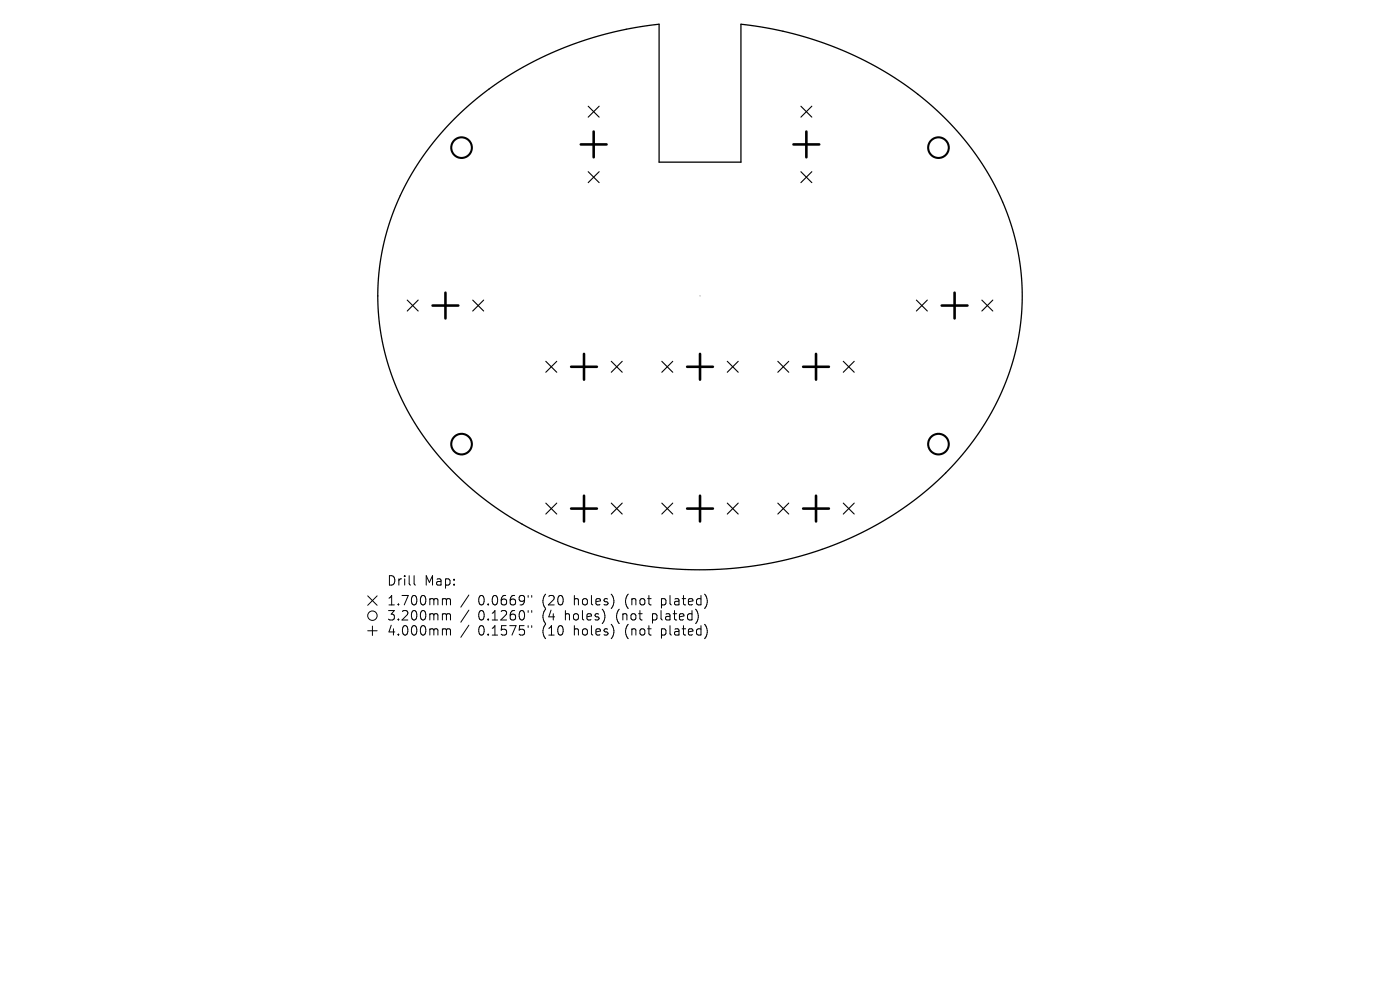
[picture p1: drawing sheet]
<svg xmlns="http://www.w3.org/2000/svg" width="297mm" height="210mm" viewBox="0 0 297 210" stroke-linecap="round" stroke-linejoin="round" font-family="sans-serif">
<defs><g id="words">
<g font-size="2.8">
<text x="82" y="124.5">Drill</text>
<text x="90" y="124.5">Map:</text>
<text x="82" y="128.7">1.700mm</text>
<text x="82" y="131.9">3.200mm</text>
<text x="101.5" y="128.7">0.0669&quot;</text>
<text x="101.5" y="131.9">0.1260&quot;</text>
<text x="115.2" y="128.7">(20</text>
<text x="115.2" y="131.9">(4</text>
<text x="120.1" y="131.9">holes)</text>
<text x="122" y="128.7">holes)</text>
<text x="131.2" y="131.9">(not</text>
<text x="133.1" y="128.7">(not</text>
<text x="139" y="131.9">plated)</text>
<text x="140.9" y="128.7">plated)</text>
<text x="82" y="135.1">4.000mm</text>
<text x="101.5" y="135.1">0.1575&quot;</text>
<text x="115.2" y="135.1">(10</text>
<text x="122" y="135.1">holes)</text>
<text x="133.1" y="135.1">(not</text>
<text x="140.9" y="135.1">plated)</text>
</g>
</g></defs>
<path d="M96.5 25.1l4.3-3.9 4.7-3.6 5.1-3.1 5.4-2.8 5.7-2.4 5.9-1.8 6-1.4 6.2-1v29.3h17.4v-29.3l7.4 1.2 7.1 1.8 7 2.6 6.5 3.1 5.1 3 4.6 3.3 4.3 3.8 3.9 4 3.5 4.4 3 4.5 2.5 4.8 2 4.8 1.5 5.1 .9 5.1 .4 5.2-.2 5.2-.7 5.2-1.3 5-1.8 5-2.3 4.8-3.4 5.5-4.1 5.1-4.6 4.7-5.3 4.3-5.8 3.9-6.2 3.3-6.6 2.6-6.8 2.1-7.1 1.4-7.2 .8-7.2 .1-7.3-.5-7.1-1.2-7.1-1.8-6.7-2.5-6.3-3.1-6-3.6-5.4-4.1-5-4.7-4.3-5-3.6-5.4-2.9-5.6-2.2-5.9-1.5-6.1-.7-6.1 .1-6.2 .9-6.2 1.6-6 2.4-5.9 3-5.5 3.8-5.3z" fill="none" stroke="#000" stroke-width=".27"/>
<circle cx="148.5" cy="62.8" r=".01" fill="#000" stroke="#000" stroke-width=".21"/>
<g fill="none" stroke="#000" stroke-width=".23">
<path d="M124.8 22.5l2.3 2.4M124.8 36.4l2.3 2.3M127.1 22.5l-2.3 2.4M127.1 36.4l-2.3 2.3M169.9 22.5l2.3 2.4M169.9 36.4l2.3 2.3M172.2 22.5l-2.3 2.4M172.2 36.4l-2.3 2.3M86.4 63.7l2.3 2.3M88.7 63.7l-2.3 2.3M100.3 63.7l2.3 2.3M102.6 63.7l-2.3 2.3"/>
<path d="M115.8 76.6l2.3 2.4M118.1 76.6l-2.3 2.4M129.7 76.6l2.3 2.4M132 76.6l-2.3 2.4M140.4 76.6l2.3 2.4M142.7 76.6l-2.3 2.4M154.3 76.6l2.3 2.4M156.6 76.6l-2.3 2.4M165 76.6l2.3 2.4M167.3 76.6l-2.3 2.4M178.9 76.6l2.3 2.4M181.2 76.6l-2.3 2.4"/>
<path d="M194.4 63.7l2.3 2.3M196.7 63.7l-2.3 2.3M208.3 63.7l2.3 2.3M210.6 63.7l-2.3 2.3M115.8 106.7l2.3 2.3M118.1 106.7l-2.3 2.3M129.7 106.7l2.3 2.3M132 106.7l-2.3 2.3M140.4 106.7l2.3 2.3M142.7 106.7l-2.3 2.3M154.3 106.7l2.3 2.3M156.6 106.7l-2.3 2.3"/>
<path d="M165 106.7l2.3 2.3M167.3 106.7l-2.3 2.3M178.9 106.7l2.3 2.3M181.2 106.7l-2.3 2.3"/>
</g>
<g fill="none" stroke="#000" stroke-width=".44">
<circle cx="97.9" cy="31.3" r="2.19"/>
<circle cx="199.1" cy="31.3" r="2.19"/>
<circle cx="97.9" cy="94.2" r="2.19"/>
<circle cx="199.1" cy="94.2" r="2.19"/>
</g>
<g fill="none" stroke="#000" stroke-width=".55">
<path d="M123.2 30.6h5.5M125.9 27.9v5.5M168.3 30.6h5.5M171.1 27.9v5.5M91.8 64.8h5.4M94.5 62.1v5.5M121.2 77.8h5.4M123.9 75.1v5.4M145.8 77.8h5.4M148.5 75.1v5.4M170.4 77.8h5.4M173.1 75.1v5.4"/>
<path d="M199.8 64.8h5.4M202.5 62.1v5.5M121.2 107.9h5.4M123.9 105.2v5.4M145.8 107.9h5.4M148.5 105.2v5.4M170.4 107.9h5.4M173.1 105.2v5.4"/>
</g>
<g fill="none" stroke="#000" stroke-width=".21">
<path d="M78 126.4l2 2M78 133.8h2M79 132.8v2M80 126.4l-2 2M87.9 122.1v1.7l.2 .3M94.1 127h.3l.3 .3M94.1 130.2l.5 .1 .1 .2M94.1 133.4l.5 .1 .1 .2M94.7 127.3l.3-.3 .5 .1 .1 1.2M94.7 127.3v1M94.7 130.5v1M94.7 133.7v1"/>
<path d="M94.7 130.5l.3-.3 .5 .1 .1 1.2M94.7 133.7l.3-.3 .5 .1 .1 1.2M99.5 126.2l-1.7 2.6M99.5 129.4l-1.7 2.6M99.5 132.6l-1.7 2.6M112 126.3v.4M112 129.5v.4M112 132.7v.4M112.8 126.3v.4M112.8 129.5v.4M112.8 132.7v.4"/>
<circle cx="79" cy="130.6" r="1"/>
</g>
<use href="#words"/>
</svg>
